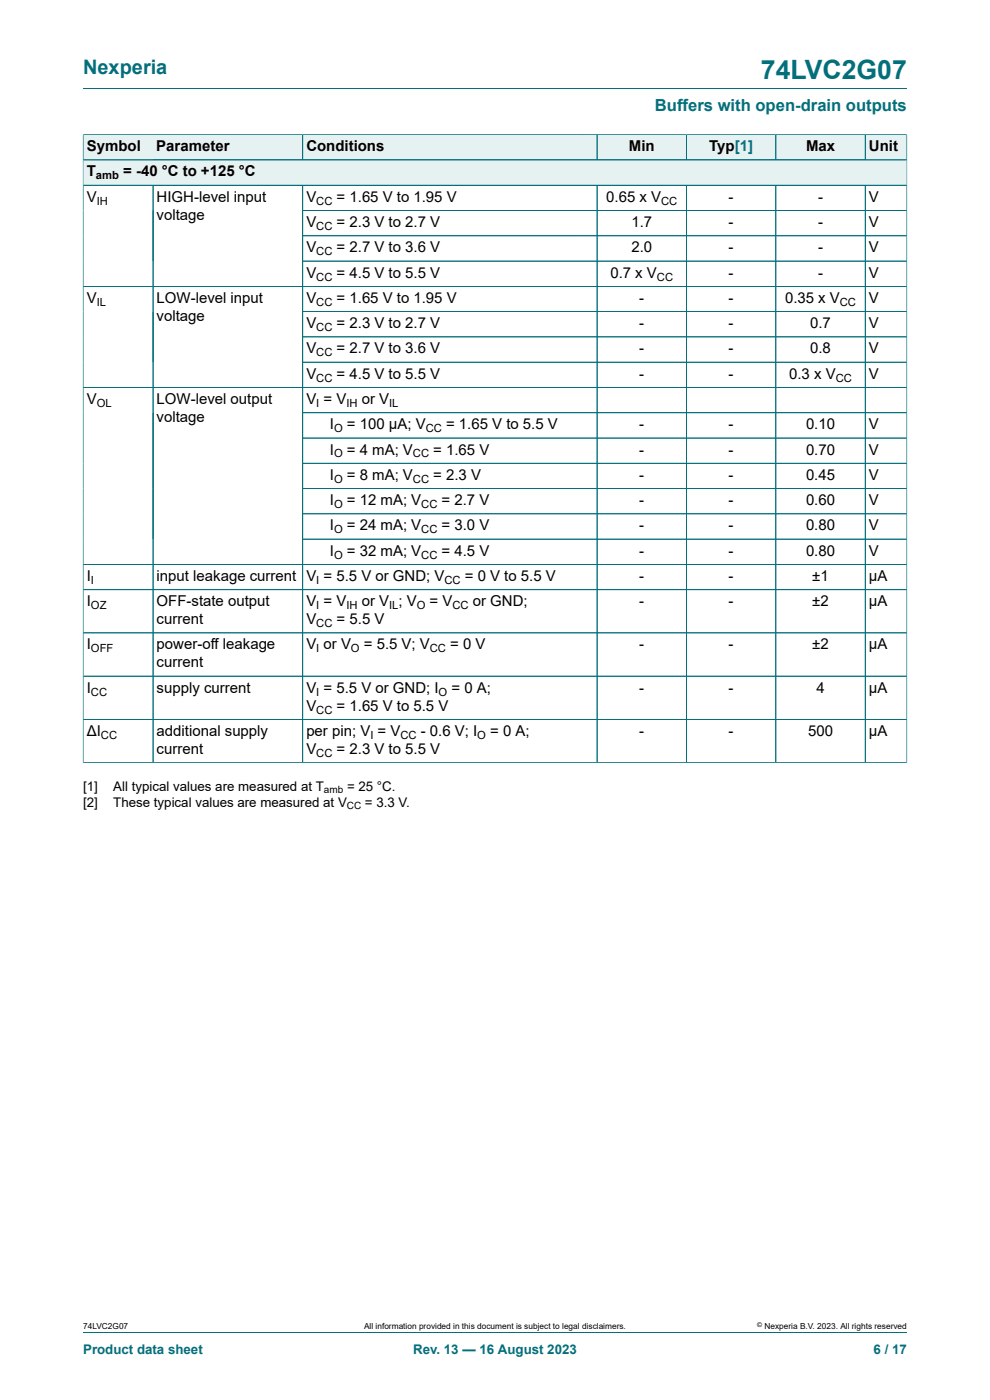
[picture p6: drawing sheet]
<svg xmlns="http://www.w3.org/2000/svg" width="210mm" height="297mm" viewBox="0 0 210 297" stroke-linecap="round" stroke-linejoin="round" font-family="sans-serif">
<defs><g id="words">
<text font-size="5.6" fill="#036f7b" x="161.4" y="16.8">74LVC2G07</text>
<text font-size="4.2" fill="#036f7b" x="17.6" y="15.6">Nexperia</text>
<text font-size="3.5" fill="#036f7b" x="138.9" y="23.7">Buffers with open-drain outputs</text>
<g font-size="3.2">
<text x="18.4" y="32.1">Symbol</text>
<text x="33.2" y="32.1">Parameter</text>
<text x="65" y="32.1">Conditions</text>
<text x="133.4" y="32.1">Min</text>
<text x="150.5" y="32.1">Typ[1]</text>
<text x="171" y="32.1">Max</text>
<text x="184.3" y="32.1">Unit</text>
<text x="18.4" y="37.4">T</text>
<text x="26.1" y="37.4">= -40 °C to +125 °C</text>
<text x="18.4" y="42.8">V</text>
<text x="33.2" y="42.8">HIGH-level input</text>
<text x="33.2" y="46.6">voltage</text>
<text x="65" y="42.8">V</text>
<text x="71.4" y="42.8">= 1.65 V to 1.95 V</text>
<text x="128.6" y="42.8">0.65 x V</text>
<text x="154.6" y="42.8">-</text>
<text x="173.5" y="42.8">-</text>
<text x="184.3" y="42.8">V</text>
<text x="65" y="48.2">V</text>
<text x="65" y="53.5">V</text>
<text x="71.4" y="48.2">= 2.3 V to 2.7 V</text>
<text x="71.4" y="53.5">= 2.7 V to 3.6 V</text>
<text x="133.9" y="48.2">1.7</text>
<text x="133.9" y="53.5">2.0</text>
<text x="154.6" y="48.2">-</text>
<text x="154.6" y="53.5">-</text>
<text x="173.5" y="48.2">-</text>
<text x="173.5" y="53.5">-</text>
<text x="184.3" y="48.2">V</text>
<text x="184.3" y="53.5">V</text>
<text x="65" y="58.9">V</text>
<text x="71.4" y="58.9">= 4.5 V to 5.5 V</text>
<text x="129.5" y="58.9">0.7 x V</text>
<text x="154.6" y="58.9">-</text>
<text x="173.5" y="58.9">-</text>
<text x="184.3" y="58.9">V</text>
<text x="18.4" y="64.3">V</text>
<text x="33.2" y="64.3">LOW-level input</text>
<text x="65" y="64.3">V</text>
<text x="71.4" y="64.3">= 1.65 V to 1.95 V</text>
<text x="135.6" y="64.3">-</text>
<text x="154.6" y="64.3">-</text>
<text x="166.5" y="64.3">0.35 x V</text>
<text x="184.3" y="64.3">V</text>
<text x="33.2" y="68.1">voltage</text>
<text x="65" y="69.6">V</text>
<text x="71.4" y="69.6">= 2.3 V to 2.7 V</text>
<text x="135.6" y="69.6">-</text>
<text x="154.6" y="69.6">-</text>
<text x="171.9" y="69.6">0.7</text>
<text x="184.3" y="69.6">V</text>
<text x="65" y="75">V</text>
<text x="71.4" y="75">= 2.7 V to 3.6 V</text>
<text x="135.6" y="75">-</text>
<text x="154.6" y="75">-</text>
<text x="171.9" y="75">0.8</text>
<text x="184.3" y="75">V</text>
<text x="65" y="80.3">V</text>
<text x="71.4" y="80.3">= 4.5 V to 5.5 V</text>
<text x="135.6" y="80.3">-</text>
<text x="154.6" y="80.3">-</text>
<text x="167.4" y="80.3">0.3 x V</text>
<text x="184.3" y="80.3">V</text>
<text x="18.4" y="85.7">V</text>
<text x="33.2" y="85.7">LOW-level output</text>
<text x="33.2" y="89.5">voltage</text>
<text x="65" y="85.7">V = V</text>
<text x="76.7" y="85.7">or V</text>
<text x="70" y="91.1">I</text>
<text x="73.6" y="91.1">= 100 μA; V</text>
<text x="94.6" y="91.1">= 1.65 V to 5.5 V</text>
<text x="135.6" y="91.1">-</text>
<text x="154.6" y="91.1">-</text>
<text x="171" y="91.1">0.10</text>
<text x="184.3" y="91.1">V</text>
<text x="70" y="96.4">I</text>
<text x="70" y="101.8">I</text>
<text x="73.6" y="96.4">= 4 mA; V</text>
<text x="73.6" y="101.8">= 8 mA; V</text>
<text x="91.9" y="96.4">= 1.65 V</text>
<text x="91.9" y="101.8">= 2.3 V</text>
<text x="135.6" y="96.4">-</text>
<text x="135.6" y="101.8">-</text>
<text x="154.6" y="96.4">-</text>
<text x="154.6" y="101.8">-</text>
<text x="171" y="96.4">0.70</text>
<text x="171" y="101.8">0.45</text>
<text x="184.3" y="96.4">V</text>
<text x="184.3" y="101.8">V</text>
<text x="70" y="107.1">I</text>
<text x="73.6" y="107.1">= 12 mA; V</text>
<text x="93.7" y="107.1">= 2.7 V</text>
<text x="135.6" y="107.1">-</text>
<text x="154.6" y="107.1">-</text>
<text x="171" y="107.1">0.60</text>
<text x="184.3" y="107.1">V</text>
<text x="70" y="112.5">I</text>
<text x="73.6" y="112.5">= 24 mA; V</text>
<text x="93.7" y="112.5">= 3.0 V</text>
<text x="135.6" y="112.5">-</text>
<text x="154.6" y="112.5">-</text>
<text x="171" y="112.5">0.80</text>
<text x="184.3" y="112.5">V</text>
<text x="70" y="117.9">I</text>
<text x="73.6" y="117.9">= 32 mA; V</text>
<text x="93.7" y="117.9">= 4.5 V</text>
<text x="135.6" y="117.9">-</text>
<text x="154.6" y="117.9">-</text>
<text x="171" y="117.9">0.80</text>
<text x="184.3" y="117.9">V</text>
<text x="18.4" y="123.2">I</text>
<text x="33.2" y="123.2">input leakage current</text>
<text x="65" y="123.2">V = 5.5 V or GND; V</text>
<text x="98.6" y="123.2">= 0 V to 5.5 V</text>
<text x="135.6" y="123.2">-</text>
<text x="154.6" y="123.2">-</text>
<text x="172.3" y="123.2">±1</text>
<text x="184.3" y="123.2">μA</text>
<text x="18.4" y="128.6">I</text>
<text x="33.2" y="128.6">OFF-state output</text>
<text x="65" y="128.6">V = V</text>
<text x="76.7" y="128.6">or V ; V</text>
<text x="91.1" y="128.6">= V</text>
<text x="100.3" y="128.6">or GND;</text>
<text x="135.6" y="128.6">-</text>
<text x="154.6" y="128.6">-</text>
<text x="172.3" y="128.6">±2</text>
<text x="184.3" y="128.6">μA</text>
<text x="18.4" y="137.8">I</text>
<text x="33.2" y="132.4">current</text>
<text x="33.2" y="137.8">power-off leakage</text>
<text x="65" y="132.4">V</text>
<text x="65" y="137.8">V or V</text>
<text x="71.4" y="132.4">= 5.5 V</text>
<text x="77.2" y="137.8">= 5.5 V; V</text>
<text x="95.5" y="137.8">= 0 V</text>
<text x="135.6" y="137.8">-</text>
<text x="154.6" y="137.8">-</text>
<text x="172.3" y="137.8">±2</text>
<text x="184.3" y="137.8">μA</text>
<text x="33.2" y="141.6">current</text>
<text x="18.4" y="146.9">I</text>
<text x="33.2" y="146.9">supply current</text>
<text x="65" y="146.9">V = 5.5 V or GND; I</text>
<text x="95.8" y="146.9">= 0 A;</text>
<text x="135.6" y="146.9">-</text>
<text x="154.6" y="146.9">-</text>
<text x="173.2" y="146.9">4</text>
<text x="184.3" y="146.9">μA</text>
<text x="65" y="150.8">V</text>
<text x="71.4" y="150.8">= 1.65 V to 5.5 V</text>
<text x="18.4" y="156.1">ΔI</text>
<text x="33.2" y="156.1">additional supply</text>
<text x="33.2" y="159.9">current</text>
<text x="65" y="156.1">per pin; V = V</text>
<text x="65" y="159.9">V</text>
<text x="71.4" y="159.9">= 2.3 V to 5.5 V</text>
<text x="89.3" y="156.1">- 0.6 V; I</text>
<text x="104" y="156.1">= 0 A;</text>
<text x="135.6" y="156.1">-</text>
<text x="154.6" y="156.1">-</text>
<text x="171.4" y="156.1">500</text>
<text x="184.3" y="156.1">μA</text>
</g>
<g font-size="2.8">
<text x="17.6" y="167.7">[1]</text>
<text x="24" y="167.7">All typical values are measured at T</text>
<text x="73.6" y="167.7">= 25 °C.</text>
<text x="17.6" y="171.1">[2]</text>
<text x="24" y="171.1">These typical values are measured at V</text>
<text x="77.4" y="171.1">= 3.3 V.</text>
</g>
<g font-size="2.8" fill="#036f7b">
<text x="17.6" y="287.2">Product data sheet</text>
<text x="87.6" y="287.2">Rev. 13 — 16 August 2023</text>
<text x="185.3" y="287.2">6 / 17</text>
</g>
<g font-size="2.4">
<text x="20.4" y="38.1">amb</text>
<text x="20.5" y="43.4">IH</text>
<text x="67.1" y="43.4">CC</text>
<text x="140.2" y="43.4">CC</text>
<text x="67.1" y="48.8">CC</text>
<text x="67.1" y="54.1">CC</text>
<text x="67.1" y="59.5">CC</text>
<text x="139.3" y="59.5">CC</text>
<text x="20.5" y="64.9">IL</text>
<text x="67.1" y="64.9">CC</text>
<text x="178.2" y="64.9">CC</text>
<text x="67.1" y="70.2">CC</text>
<text x="67.1" y="75.6">CC</text>
<text x="67.1" y="81">CC</text>
<text x="177.3" y="81">CC</text>
<text x="20.5" y="86.3">OL</text>
<text x="67.1" y="86.3">I</text>
<text x="73.5" y="86.3">IH</text>
<text x="82.6" y="86.3">IL</text>
<text x="70.9" y="91.7">O</text>
<text x="90.3" y="91.7">CC</text>
<text x="70.9" y="97">O</text>
<text x="87.6" y="97">CC</text>
<text x="70.9" y="102.4">O</text>
<text x="70.9" y="107.8">O</text>
<text x="87.6" y="102.4">CC</text>
<text x="89.4" y="107.8">CC</text>
<text x="70.9" y="113.1">O</text>
<text x="89.4" y="113.1">CC</text>
<text x="70.9" y="118.5">O</text>
<text x="89.4" y="118.5">CC</text>
<text x="19.3" y="123.9">I</text>
<text x="67.1" y="123.9">I</text>
<text x="94.3" y="123.9">CC</text>
<text x="19.3" y="129.2">OZ</text>
<text x="67.1" y="129.2">I</text>
<text x="73.5" y="129.2">IH</text>
<text x="82.6" y="129.2">IL</text>
<text x="88.4" y="129.2">O</text>
<text x="96" y="129.2">CC</text>
<text x="67.1" y="133">CC</text>
<text x="19.3" y="138.4">OFF</text>
<text x="67.1" y="138.4">I</text>
<text x="74.5" y="138.4">O</text>
<text x="91.2" y="138.4">CC</text>
<text x="19.3" y="147.6">CC</text>
<text x="67.1" y="147.6">I</text>
<text x="93" y="147.6">O</text>
<text x="67.1" y="151.4">CC</text>
<text x="21.4" y="156.7">CC</text>
<text x="67.1" y="160.5">CC</text>
<text x="78.6" y="156.7">I</text>
<text x="84.9" y="156.7">CC</text>
<text x="101.2" y="156.7">O</text>
</g>
<g font-size="2.1">
<text x="68.7" y="168.3">amb</text>
<text x="73.6" y="171.7">CC</text>
</g>
<g font-size="1.8">
<text x="17.6" y="282">74LVC2G07</text>
<text x="77.2" y="282">All information provided in this document is subject to legal disclaimers.</text>
<text x="162.2" y="282">Nexperia B.V. 2023. All rights reserved</text>
</g>
<text font-size="1.4" x="160.6" y="281.6">©</text>
</g></defs>
<path d="M17.6 18.8h174.8" fill="none" stroke="#036f7b" stroke-width=".21"/>
<path d="M17.7 28.6h14.8v5.3h-14.8z" fill="#e6f1f2"/>
<path d="M17.6 28.6h14.9M17.6 28.5v5.4h14.9" fill="none" stroke="#036f7b" stroke-width=".21"/>
<path d="M32.5 28.6h31.6v5.3h-31.6z" fill="#e6f1f2"/>
<path d="M32.5 28.6h31.7v5.3h-31.7" fill="none" stroke="#036f7b" stroke-width=".21"/>
<path d="M64.3 28.6h58.1v5.3h-58.1z" fill="#e6f1f2"/>
<path d="M122.4 28.6h-58.2v5.3h58.2" fill="none" stroke="#036f7b" stroke-width=".21"/>
<path d="M122.4 28.6h4.2v5.3h-4.2z" fill="#e6f1f2"/>
<path d="M122.4 28.6h4.2v5.3h-4.2" fill="none" stroke="#036f7b" stroke-width=".21"/>
<path d="M126.7 28.6h18.8v5.3h-18.8z" fill="#e6f1f2"/>
<path d="M126.6 28.6h19v5.3h-19z" fill="none" stroke="#036f7b" stroke-width=".21"/>
<path d="M145.7 28.6h18.8v5.3h-18.8z" fill="#e6f1f2"/>
<path d="M145.6 28.6h19v5.3h-19z" fill="none" stroke="#036f7b" stroke-width=".21"/>
<path d="M164.6 28.6h18.9v5.3h-18.9z" fill="#e6f1f2"/>
<path d="M164.6 28.6h18.9v5.3h-18.9z" fill="none" stroke="#036f7b" stroke-width=".21"/>
<path d="M183.6 28.6h8.7v5.3h-8.7z" fill="#e6f1f2"/>
<path d="M192.4 28.5v10.8h-174.8v-5.4h174.8M192.4 28.6h-8.9v5.3" fill="none" stroke="#036f7b" stroke-width=".21"/>
<path d="M17.7 34h174.6v5.2h-174.6z" fill="#e6f1f2"/>
<g fill="none" stroke="#036f7b" stroke-width=".21">
<path d="M17.6 39.3h174.8M17.6 28.6v133.3M17.7 33.9h174.6M17.7 28.6h174.6M32.5 39.3v122.5M64.2 28.6v5.3M64.2 39.3v122.5M126.6 28.6v5.3M126.6 39.3v122.5M145.6 28.6v5.3M145.6 39.3v122.5M164.6 28.6v5.3"/>
<path d="M164.6 39.3v122.5M183.5 28.6v5.3M183.5 39.3v122.5M192.4 28.6v133.3M64.2 44.7h128.2M64.2 50h128.2M64.2 55.4h128.2M17.6 60.7h174.8M64.2 66.1h128.2M64.2 71.5h128.2M64.2 76.8h128.2M17.6 82.2h174.8"/>
<path d="M64.2 87.6h128.2M64.2 92.9h128.2M64.2 98.3h128.2M64.2 103.6h128.2M64.2 109h128.2M64.2 114.4h128.2M192.4 119.7h-174.8M17.6 125.1h174.8M17.6 134.3h174.8M17.6 143.4h174.8M17.6 152.6h174.8M17.6 161.8h174.8"/>
<path d="M17.6 282.6h174.8"/>
</g>
<use href="#words"/>
</svg>
